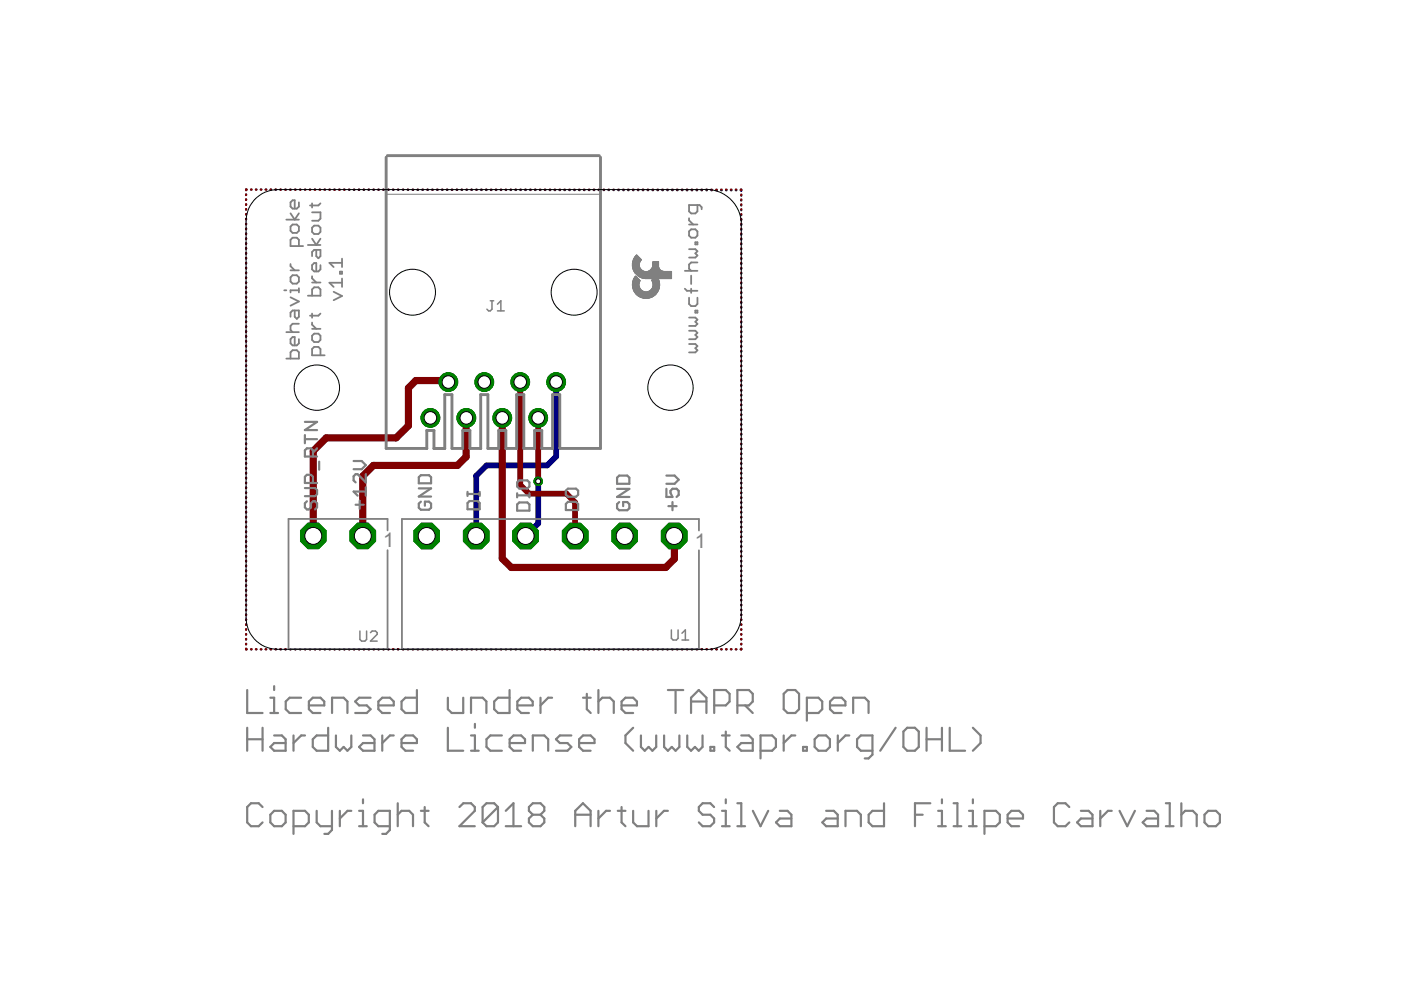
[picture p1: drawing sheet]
<svg xmlns="http://www.w3.org/2000/svg" width="297mm" height="210mm" viewBox="0 0 297 210" stroke-linecap="round" stroke-linejoin="round" font-family="sans-serif">
<defs><g id="words">
<g font-size="4.8" fill="#808080">
<text x="81.3" y="116.1">1</text>
<text x="147.3" y="116.1">1</text>
</g>
</g></defs>
<g fill="none" stroke="#000080" stroke-width=".47">
<path d="M52.2 41.2v.2M52.2 42.3v.1M52.2 43.3v.1M52.2 44.3v.1M52.2 45.4v.1M52.2 46.4v.1M52.2 47.4v.2M52.2 48.5v.1M52.2 49.5v.1M52.2 50.5v.2M52.2 51.6v.1M52.2 52.6v.1"/>
<path d="M52.2 53.7v.1M52.2 54.7v.1M52.2 55.7v.2M52.2 56.8v.1M52.2 57.8v.1M52.2 58.8v.1M52.2 59.9v.1M52.3 40.2l-.1 .1M53.2 40.2h.1M54.3 40.2h.1M55.3 40.2h.1M56.3 40.2h.2"/>
<path d="M57.4 40.2h.1M58.4 40.2h.1M59.4 40.2h.2M60.5 40.2h.1M61.5 40.2h.1M62.5 40.2h.2M63.6 40.2h.1M64.6 40.2h.1M65.7 40.2h.1M66.7 40.2h.1M67.8 40.2h.1M68.8 40.2h.1"/>
<path d="M69.8 40.2h.2M70.9 40.2h.1M71.9 40.2h.1M72.9 40.2h.2M74 40.2h.1M75 40.2h.1M76.1 40.2h.1M77.1 40.2h.1M78.1 40.2h.2M79.2 40.2h.1M80.2 40.2h.1M81.2 40.2h.2"/>
<path d="M82.3 40.2h.1M83.3 40.2h.1M84.3 40.2h.2M85.4 40.2h.1M86.4 40.2h.2M87.5 40.2h.1M88.5 40.3h.1M89.6 40.3h.1M90.6 40.3h.1M91.6 40.3h.2M92.7 40.3h.1M93.7 40.3h.1"/>
<path d="M94.7 40.3h.2M95.8 40.3h.1M96.8 40.3h.1M97.9 40.3h.1M98.9 40.3h.1M99.9 40.3h.2M101 40.3h.1M102 40.3h.1M103 40.3h.2M104.1 40.3h.1M105.1 40.3h.1M106.2 40.3h.1"/>
<path d="M107.2 40.3h.1M108.2 40.3h.2M109.3 40.3h.1M110.3 40.3h.1M111.4 40.3h.1M112.4 40.3h.1M113.4 40.3h.2M114.5 40.3h.1M115.5 40.3h.1M116.5 40.3h.2M117.6 40.3h.1M118.6 40.3h.1"/>
<path d="M119.7 40.3h.1M120.7 40.3h.1M121.7 40.3h.2M122.8 40.3h.1M123.8 40.3h.1M124.8 40.3h.2M125.9 40.3h.1M126.9 40.3h.1M128 40.3h.1M129 40.3h.1M130 40.3h.2M131.1 40.3h.1"/>
<path d="M132.1 40.3h.1M133.2 40.3h.1M134.2 40.3h.1M135.2 40.3h.2M136.3 40.3h.1M137.3 40.3h.1M138.3 40.3h.2M139.4 40.3h.1M140.4 40.3h.1M141.5 40.3h.1M142.5 40.3h.1M143.5 40.3h.2"/>
<path d="M144.6 40.3h.1M145.6 40.3h.1M146.6 40.3h.2M147.7 40.3h.1M148.7 40.3h.1M149.8 40.3h.1M150.8 40.3h.1M151.8 40.3h.2M152.9 40.3h.1M153.9 40.3h.2M155 40.3h.1M156 40.3h.1"/>
<path d="M157 40.3l.2 .2M157.2 41.4v.1M157.2 42.4v.1M157.2 43.5v.1M157.2 44.5v.1M157.2 45.5v.1M157.2 46.5v.2M157.2 47.6v.1M157.2 48.6v.1M157.2 49.7v.1M157.2 50.7v.1M157.2 51.7v.1"/>
<path d="M157.2 52.8v.1M157.2 53.8v.1M157.2 54.8v.1M157.2 55.9v.1M157.2 56.9v.1M157.2 57.9v.1M157.2 59v.1M52.2 60.9v.1M52.2 61.9v.2M52.2 63v.1M52.2 64v.1M52.2 65v.2"/>
<path d="M52.2 66.1v.1M52.2 67.1v.1M52.2 68.2v.1M52.2 69.2v.1M52.2 70.2v.2M52.2 71.3v.1M52.2 72.3v.1M52.2 73.3v.1M52.2 74.4v.1M52.2 75.4v.1M52.2 76.4v.2M52.2 77.5v.1"/>
<path d="M52.2 78.5v.1M52.2 79.5v.2M157.2 60v.1M157.2 61v.2M157.2 62.1v.1M157.2 63.1v.1M157.2 64.1v.2M157.2 65.2v.1M157.2 66.2v.1M157.2 67.2v.2M157.2 68.3v.1M157.2 69.3v.1"/>
<path d="M157.2 70.3v.2M157.2 71.4v.1M157.2 72.4v.1M157.2 73.4v.2M157.2 74.5v.1M157.2 75.5v.1M157.2 76.5v.2M157.2 77.6v.1M157.2 78.6v.1M157.2 79.7v.1M52.2 80.6v.1M52.2 81.6v.1"/>
<path d="M52.2 82.7v.1M52.2 83.7v.1M52.2 84.7v.2M52.2 85.8v.1M52.2 86.8v.1M52.2 87.8v.1M52.2 88.9v.1M52.2 89.9v.1M52.2 90.9v.2M52.2 92v.1M52.2 93v.1M52.2 94v.2"/>
<path d="M52.2 95.1v.1M52.2 96.1v.1M52.2 97.2v.1M52.2 98.2v.1M52.2 99.2v.2M157.2 80.7v.1M157.2 81.7v.1M157.2 82.7v.2M157.2 83.8v.1M157.2 84.8v.1M157.2 85.9v.1M157.2 86.9v.1"/>
<path d="M157.2 87.9v.1M157.2 88.9v.2M157.2 90v.1M157.2 91v.1M157.2 92.1v.1M157.2 93.1v.1M157.2 94.1v.1M157.2 95.1v.2M157.2 96.2v.1M157.2 97.2v.1M157.2 98.3v.1M157.2 99.3v.1"/>
<path d="M52.2 100.3v.1M52.2 101.3v.1M52.2 102.3v.1M52.2 103.4v.1M52.2 104.4v.1M52.2 105.4v.2M52.2 106.5v.1M52.2 107.5v.1M52.2 108.5v.2M52.2 109.6v.1M52.2 110.6v.1M52.2 111.7v.1"/>
<path d="M52.2 112.7v.1M52.2 113.7v.2M52.2 114.8v.1M52.2 115.8v.1M52.2 116.8v.1M52.2 117.9v.1M52.2 118.9v.1M52.2 119.9v.2M157.2 100.3v.1M157.2 101.4v.1M157.2 102.4v.1M157.2 103.4v.1"/>
<path d="M157.2 104.5v.1M157.2 105.5v.1M157.2 106.5v.1M157.2 107.6v.1M157.2 108.6v.1M157.2 109.6v.1M157.2 110.7v.1M157.2 111.7v.1M157.2 112.7v.2M157.2 113.8v.1M157.2 114.8v.1M157.2 115.8v.2"/>
<path d="M157.2 116.9v.1M157.2 117.9v.1M157.2 118.9v.2M157.2 120v.1M52.2 137.5l.1 .2M52.2 121v.1M52.2 122v.1M52.2 123v.2M52.2 124.1v.1M52.2 125.1v.1M52.2 126.2v.1M52.2 127.2v.1"/>
<path d="M52.2 128.2v.2M52.2 129.3v.1M52.2 130.3v.1M52.2 131.3v.1M52.2 132.4v.1M52.2 133.4v.1M52.2 134.4v.2M52.2 135.5v.1M52.2 136.5v.1M53.2 137.7h.1M54.3 137.7h.1M55.3 137.7h.1"/>
<path d="M56.3 137.7h.2M57.4 137.7h.1M58.4 137.7h.1M59.4 137.7h.2M60.5 137.7h.1M61.5 137.7h.1M62.5 137.7h.2M63.6 137.7h.1M64.6 137.7h.1M65.7 137.7h.1M66.7 137.7h.1M67.8 137.7h.1"/>
<path d="M68.8 137.7h.1M69.8 137.7h.2M70.9 137.7h.1M71.9 137.7h.1M72.9 137.7h.2M74 137.7h.1M75 137.7h.1M76.1 137.7h.1M77.1 137.7h.1M78.1 137.7h.2M79.2 137.7h.1M80.2 137.7h.1"/>
<path d="M81.2 137.7h.2M82.3 137.7h.1M83.3 137.7h.1M84.3 137.7h.2M85.4 137.7h.1M86.4 137.7h.2M87.5 137.7h.1M88.5 137.7h.1M89.6 137.7h.1M90.6 137.7h.1M91.6 137.7h.2M92.7 137.7h.1"/>
<path d="M93.7 137.7h.1M94.7 137.7h.2M95.8 137.7h.1M96.8 137.7h.1M97.9 137.7h.1M98.9 137.7h.1M99.9 137.7h.2M101 137.7h.1M102 137.7h.1M103 137.7h.2M104.1 137.7h.1M105.1 137.7h.1"/>
<path d="M106.2 137.7h.1M107.2 137.7h.1M108.2 137.7h.2M109.3 137.7h.1M110.3 137.7h.1M111.4 137.7h.1M112.4 137.7h.1M113.4 137.7h.2M114.5 137.7h.1M115.5 137.7h.1M116.5 137.7h.2M117.6 137.7h.1"/>
<path d="M118.6 137.7h.1M119.7 137.7h.1M120.7 137.7h.1M121.7 137.7h.2M122.8 137.7h.1M123.8 137.7h.1M124.8 137.7h.2M125.9 137.7h.1M126.9 137.7h.1M128 137.7h.1M129 137.7h.1M130 137.7h.2"/>
<path d="M131.1 137.7h.1M132.1 137.7h.1M133.2 137.7h.1M134.2 137.7h.1M135.2 137.7h.2M136.3 137.7h.1M137.3 137.7h.1M138.3 137.7h.2M139.4 137.7h.1M140.4 137.7h.1M141.5 137.7h.1M142.5 137.7h.1"/>
<path d="M143.5 137.7h.2M144.6 137.7h.1M145.6 137.7h.1M146.6 137.7h.2M147.7 137.7h.1M148.7 137.7h.1M149.8 137.7h.1M150.8 137.7h.1M151.8 137.7h.2M152.9 137.7h.1M153.9 137.7h.2M155 137.7h.1"/>
<path d="M156 137.7h.1M157.2 137.5l-.2 .2M157.2 121v.1M157.2 122v.2M157.2 123.1v.1M157.2 124.1v.1M157.2 125.1v.2M157.2 126.2v.1M157.2 127.2v.1M157.2 128.2v.2M157.2 129.3v.1M157.2 130.3v.1"/>
<path d="M157.2 131.3v.2M157.2 132.4v.1M157.2 133.4v.1M157.2 134.5v.1M157.2 135.5v.1M157.2 136.5v.1"/>
</g>
<path d="M117.9 81v15.8l-1.9 1.9h-12.8l-2.2 2.2v12.7M114.1 102v9l-2.7 2.6" fill="none" stroke="#000080" stroke-width="1.2"/>
<circle cx="106.5" cy="88.6" r="1.99" fill="#008000" stroke="#008000" stroke-width=".21"/>
<circle cx="106.5" cy="88.6" r="1.33" fill="#fff" stroke="#000" stroke-width=".21"/>
<circle cx="110.3" cy="81" r="1.99" fill="#008000" stroke="#008000" stroke-width=".21"/>
<circle cx="110.3" cy="81" r="1.33" fill="#fff" stroke="#000" stroke-width=".21"/>
<circle cx="114.1" cy="88.6" r="1.99" fill="#008000" stroke="#008000" stroke-width=".21"/>
<circle cx="114.1" cy="88.6" r="1.33" fill="#fff" stroke="#000" stroke-width=".21"/>
<circle cx="117.9" cy="81" r="1.99" fill="#008000" stroke="#008000" stroke-width=".21"/>
<circle cx="117.9" cy="81" r="1.33" fill="#fff" stroke="#000" stroke-width=".21"/>
<circle cx="102.7" cy="81" r="1.99" fill="#008000" stroke="#008000" stroke-width=".21"/>
<circle cx="102.7" cy="81" r="1.33" fill="#fff" stroke="#000" stroke-width=".21"/>
<circle cx="98.9" cy="88.6" r="1.99" fill="#008000" stroke="#008000" stroke-width=".21"/>
<circle cx="98.9" cy="88.6" r="1.33" fill="#fff" stroke="#000" stroke-width=".21"/>
<circle cx="95.1" cy="81" r="1.99" fill="#008000" stroke="#008000" stroke-width=".21"/>
<circle cx="95.1" cy="81" r="1.33" fill="#fff" stroke="#000" stroke-width=".21"/>
<circle cx="91.2" cy="88.6" r="1.99" fill="#008000" stroke="#008000" stroke-width=".21"/>
<circle cx="91.2" cy="88.6" r="1.33" fill="#fff" stroke="#000" stroke-width=".21"/>
<circle cx="142.9" cy="113.6" r="2.93" fill="#008000" stroke="#008000" stroke-width=".21"/>
<circle cx="142.9" cy="113.6" r="1.8" fill="#fff" stroke="#000" stroke-width=".21"/>
<circle cx="132.4" cy="113.6" r="2.93" fill="#008000" stroke="#008000" stroke-width=".21"/>
<circle cx="132.4" cy="113.6" r="1.8" fill="#fff" stroke="#000" stroke-width=".21"/>
<circle cx="121.9" cy="113.6" r="2.93" fill="#008000" stroke="#008000" stroke-width=".21"/>
<circle cx="121.9" cy="113.6" r="1.8" fill="#fff" stroke="#000" stroke-width=".21"/>
<circle cx="111.4" cy="113.6" r="2.93" fill="#008000" stroke="#008000" stroke-width=".21"/>
<circle cx="111.4" cy="113.6" r="1.8" fill="#fff" stroke="#000" stroke-width=".21"/>
<circle cx="101" cy="113.6" r="2.93" fill="#008000" stroke="#008000" stroke-width=".21"/>
<circle cx="101" cy="113.6" r="1.8" fill="#fff" stroke="#000" stroke-width=".21"/>
<circle cx="90.5" cy="113.6" r="2.93" fill="#008000" stroke="#008000" stroke-width=".21"/>
<circle cx="90.5" cy="113.6" r="1.8" fill="#fff" stroke="#000" stroke-width=".21"/>
<circle cx="76.9" cy="113.6" r="2.93" fill="#008000" stroke="#008000" stroke-width=".21"/>
<circle cx="76.9" cy="113.6" r="1.8" fill="#fff" stroke="#000" stroke-width=".21"/>
<circle cx="66.4" cy="113.6" r="2.93" fill="#008000" stroke="#008000" stroke-width=".21"/>
<circle cx="66.4" cy="113.6" r="1.8" fill="#fff" stroke="#000" stroke-width=".21"/>
<circle cx="114.1" cy="102" r=".91" fill="#008000" stroke="#008000" stroke-width=".21"/>
<circle cx="114.1" cy="102" r=".53" fill="#fff" stroke="#000" stroke-width=".21"/>
<g fill="none" stroke="#800000" stroke-width=".47">
<path d="M52.2 41.2v.2M52.2 42.3v.1M52.2 43.3v.1M52.2 44.3v.1M52.2 45.4v.1M52.2 46.4v.1M52.2 47.4v.2M52.2 48.5v.1M52.2 49.5v.1M52.2 50.5v.2M52.2 51.6v.1M52.2 52.6v.1"/>
<path d="M52.2 53.7v.1M52.2 54.7v.1M52.2 55.7v.2M52.2 56.8v.1M52.2 57.8v.1M52.2 58.8v.1M52.2 59.9v.1M52.3 40.2l-.1 .1M53.2 40.2h.1M54.3 40.2h.1M55.3 40.2h.1M56.3 40.2h.2"/>
<path d="M57.4 40.2h.1M58.4 40.2h.1M59.4 40.2h.2M60.5 40.2h.1M61.5 40.2h.1M62.5 40.2h.2M63.6 40.2h.1M64.6 40.2h.1M65.7 40.2h.1M66.7 40.2h.1M67.8 40.2h.1M68.8 40.2h.1"/>
<path d="M69.8 40.2h.2M70.9 40.2h.1M71.9 40.2h.1M72.9 40.2h.2M74 40.2h.1M75 40.2h.1M76.1 40.2h.1M77.1 40.2h.1M78.1 40.2h.2M79.2 40.2h.1M80.2 40.2h.1M81.2 40.2h.2"/>
<path d="M82.3 40.2h.1M83.3 40.2h.1M84.3 40.2h.2M85.4 40.2h.1M86.4 40.2h.2M87.5 40.2h.1M88.5 40.2h.1M89.6 40.2h.1M90.6 40.2h.1M91.6 40.2h.2M92.7 40.2h.1M93.7 40.2h.1"/>
<path d="M94.7 40.2h.2M95.8 40.2h.1M96.8 40.2h.1M97.9 40.2h.1M98.9 40.2h.1M99.9 40.2h.2M101 40.2h.1M102 40.2h.1M103 40.2h.2M104.1 40.2h.1M105.1 40.2h.1M106.2 40.2h.1"/>
<path d="M107.2 40.2h.1M108.2 40.2h.2M109.3 40.2h.1M110.3 40.2h.1M111.4 40.2h.1M112.4 40.2h.1M113.4 40.2h.2M114.5 40.2h.1M115.5 40.2h.1M116.5 40.2h.2M117.6 40.2h.1M118.6 40.2h.1"/>
<path d="M119.7 40.2h.1M120.7 40.2h.1M121.7 40.2h.2M122.8 40.2h.1M123.8 40.2h.1M124.8 40.2h.2M125.9 40.2h.1M126.9 40.2h.1M128 40.2h.1M129 40.2h.1M130 40.2h.2M131.1 40.2h.1"/>
<path d="M132.1 40.2h.1M133.2 40.2h.1M134.2 40.2h.1M135.2 40.2h.2M136.3 40.2h.1M137.3 40.2h.1M138.3 40.2h.2M139.4 40.2h.1M140.4 40.2h.1M141.5 40.2h.1M142.5 40.2h.1M143.5 40.2h.2"/>
<path d="M144.6 40.2h.1M145.6 40.2h.1M146.6 40.2h.2M147.7 40.2h.1M148.7 40.2h.1M149.8 40.2h.1M150.8 40.2h.1M151.8 40.2h.2M152.9 40.2h.1M153.9 40.2h.2M155 40.2h.1M156 40.2h.1"/>
<path d="M157 40.2l.2 .1M157.2 41.2v.2M157.2 42.3v.1M157.2 43.3v.1M157.2 44.3v.1M157.2 45.4v.1M157.2 46.4v.1M157.2 47.4v.2M157.2 48.5v.1M157.2 49.5v.1M157.2 50.5v.2M157.2 51.6v.1"/>
<path d="M157.2 52.6v.1M157.2 53.7v.1M157.2 54.7v.1M157.2 55.7v.2M157.2 56.8v.1M157.2 57.8v.1M157.2 58.8v.1M157.2 59.9v.1M52.2 60.9v.1M52.2 61.9v.2M52.2 63v.1M52.2 64v.1"/>
<path d="M52.2 65v.2M52.2 66.1v.1M52.2 67.1v.1M52.2 68.2v.1M52.2 69.2v.1M52.2 70.2v.2M52.2 71.3v.1M52.2 72.3v.1M52.2 73.3v.1M52.2 74.4v.1M52.2 75.4v.1M52.2 76.4v.2"/>
<path d="M52.2 77.5v.1M52.2 78.5v.1M52.2 79.5v.2M157.2 60.9v.1M157.2 61.9v.2M157.2 63v.1M157.2 64v.1M157.2 65v.2M157.2 66.1v.1M157.2 67.1v.1M157.2 68.2v.1M157.2 69.2v.1"/>
<path d="M157.2 70.2v.2M157.2 71.3v.1M157.2 72.3v.1M157.2 73.3v.1M157.2 74.4v.1M157.2 75.4v.1M157.2 76.4v.2M157.2 77.5v.1M157.2 78.5v.1M157.2 79.5v.2M52.2 80.6v.1M52.2 81.6v.1"/>
<path d="M52.2 82.7v.1M52.2 83.7v.1M52.2 84.7v.2M52.2 85.8v.1M52.2 86.8v.1M52.2 87.8v.1M52.2 88.9v.1M52.2 89.9v.1M52.2 90.9v.2M52.2 92v.1M52.2 93v.1M52.2 94v.2"/>
<path d="M52.2 95.1v.1M52.2 96.1v.1M52.2 97.2v.1M52.2 98.2v.1M52.2 99.2v.2M157.2 80.6v.1M157.2 81.6v.1M157.2 82.7v.1M157.2 83.7v.1M157.2 84.7v.2M157.2 85.8v.1M157.2 86.8v.1"/>
<path d="M157.2 87.8v.1M157.2 88.9v.1M157.2 89.9v.1M157.2 90.9v.2M157.2 92v.1M157.2 93v.1M157.2 94v.2M157.2 95.1v.1M157.2 96.1v.1M157.2 97.2v.1M157.2 98.2v.1M157.2 99.2v.2"/>
<path d="M52.2 100.3v.1M52.2 101.3v.1M52.2 102.3v.1M52.2 103.4v.1M52.2 104.4v.1M52.2 105.4v.2M52.2 106.5v.1M52.2 107.5v.1M52.2 108.5v.2M52.2 109.6v.1M52.2 110.6v.1M52.2 111.7v.1"/>
<path d="M52.2 112.7v.1M52.2 113.7v.2M52.2 114.8v.1M52.2 115.8v.1M52.2 116.8v.1M52.2 117.9v.1M52.2 118.9v.1M52.2 119.9v.2M157.2 100.3v.1M157.2 101.3v.1M157.2 102.3v.1M157.2 103.4v.1"/>
<path d="M157.2 104.4v.1M157.2 105.4v.2M157.2 106.5v.1M157.2 107.5v.1M157.2 108.5v.2M157.2 109.6v.1M157.2 110.6v.1M157.2 111.7v.1M157.2 112.7v.1M157.2 113.7v.2M157.2 114.8v.1M157.2 115.8v.1"/>
<path d="M157.2 116.8v.1M157.2 117.9v.1M157.2 118.9v.1M157.2 119.9v.2M52.2 137.5l.1 .2M52.2 121v.1M52.2 122v.1M52.2 123v.2M52.2 124.1v.1M52.2 125.1v.1M52.2 126.2v.1M52.2 127.2v.1"/>
<path d="M52.2 128.2v.2M52.2 129.3v.1M52.2 130.3v.1M52.2 131.3v.1M52.2 132.4v.1M52.2 133.4v.1M52.2 134.4v.2M52.2 135.5v.1M52.2 136.5v.1M53.2 137.7h.1M54.3 137.7h.1M55.3 137.7h.1"/>
<path d="M56.3 137.7h.2M57.4 137.7h.1M58.4 137.7h.1M59.4 137.7h.2M60.5 137.7h.1M61.5 137.7h.1M62.5 137.7h.2M63.6 137.7h.1M64.6 137.7h.1M65.7 137.7h.1M66.7 137.7h.1M67.8 137.7h.1"/>
<path d="M68.8 137.7h.1M69.8 137.7h.2M70.9 137.7h.1M71.9 137.7h.1M72.9 137.7h.2M74 137.7h.1M75 137.7h.1M76.1 137.7h.1M77.1 137.7h.1M78.1 137.7h.2M79.2 137.7h.1M80.2 137.7h.1"/>
<path d="M81.2 137.7h.2M82.3 137.7h.1M83.3 137.7h.1M84.3 137.7h.2M85.4 137.7h.1M86.4 137.7h.2M87.5 137.7h.1M88.5 137.7h.1M89.6 137.7h.1M90.6 137.7h.1M91.6 137.7h.2M92.7 137.7h.1"/>
<path d="M93.7 137.7h.1M94.7 137.7h.2M95.8 137.7h.1M96.8 137.7h.1M97.9 137.7h.1M98.9 137.7h.1M99.9 137.7h.2M101 137.7h.1M102 137.7h.1M103 137.7h.2M104.1 137.7h.1M105.1 137.7h.1"/>
<path d="M106.2 137.7h.1M107.2 137.7h.1M108.2 137.7h.2M109.3 137.7h.1M110.3 137.7h.1M111.4 137.7h.1M112.4 137.7h.1M113.4 137.7h.2M114.5 137.7h.1M115.5 137.7h.1M116.5 137.7h.2M117.6 137.7h.1"/>
<path d="M118.6 137.7h.1M119.7 137.7h.1M120.7 137.7h.1M121.7 137.7h.2M122.8 137.7h.1M123.8 137.7h.1M124.8 137.7h.2M125.9 137.7h.1M126.9 137.7h.1M128 137.7h.1M129 137.7h.1M130 137.7h.2"/>
<path d="M131.1 137.7h.1M132.1 137.7h.1M133.2 137.7h.1M134.2 137.7h.1M135.2 137.7h.2M136.3 137.7h.1M137.3 137.7h.1M138.3 137.7h.2M139.4 137.7h.1M140.4 137.7h.1M141.5 137.7h.1M142.5 137.7h.1"/>
<path d="M143.5 137.7h.2M144.6 137.7h.1M145.6 137.7h.1M146.6 137.7h.2M147.7 137.7h.1M148.7 137.7h.1M149.8 137.7h.1M150.8 137.7h.1M151.8 137.7h.2M152.9 137.7h.1M153.9 137.7h.2M155 137.7h.1"/>
<path d="M156 137.7h.1M157.2 137.5l-.2 .2M157.2 121v.1M157.2 122v.1M157.2 123v.2M157.2 124.1v.1M157.2 125.1v.1M157.2 126.2v.1M157.2 127.2v.1M157.2 128.2v.2M157.2 129.3v.1M157.2 130.3v.1"/>
<path d="M157.2 131.3v.1M157.2 132.4v.1M157.2 133.4v.1M157.2 134.4v.2M157.2 135.5v.1M157.2 136.5v.1"/>
</g>
<path d="M95.1 81l-.3-.3h-6.6l-1.6 1.6v8l-2.6 2.5h-14.8l-2.8 2.8v18M98.8 88.7v8.2l-1.8 1.8h-17.8l-2.3 2.2v12.7M106.5 88.6v29.8l1.9 1.9h32.8l1.8-1.8-.1-4.9" fill="none" stroke="#800000" stroke-width="1.5"/>
<path d="M98.9 88.6l-.1 .1" fill="none" stroke="#800000" stroke-width="1.8"/>
<path d="M110.3 81v21.8l1.9 1.9h7.9l1.8 1.8v7.1M114.1 88.6v13.5" fill="none" stroke="#800000" stroke-width="1.2"/>
<circle cx="106.5" cy="88.6" r="1.99" fill="#008000" stroke="#008000" stroke-width=".21"/>
<circle cx="106.5" cy="88.6" r="1.33" fill="#fff" stroke="#000" stroke-width=".21"/>
<circle cx="110.3" cy="81" r="1.99" fill="#008000" stroke="#008000" stroke-width=".21"/>
<circle cx="110.3" cy="81" r="1.33" fill="#fff" stroke="#000" stroke-width=".21"/>
<circle cx="114.1" cy="88.6" r="1.99" fill="#008000" stroke="#008000" stroke-width=".21"/>
<circle cx="114.1" cy="88.6" r="1.33" fill="#fff" stroke="#000" stroke-width=".21"/>
<circle cx="117.9" cy="81" r="1.99" fill="#008000" stroke="#008000" stroke-width=".21"/>
<circle cx="117.9" cy="81" r="1.33" fill="#fff" stroke="#000" stroke-width=".21"/>
<circle cx="102.7" cy="81" r="1.99" fill="#008000" stroke="#008000" stroke-width=".21"/>
<circle cx="102.7" cy="81" r="1.33" fill="#fff" stroke="#000" stroke-width=".21"/>
<circle cx="98.9" cy="88.6" r="1.99" fill="#008000" stroke="#008000" stroke-width=".21"/>
<circle cx="98.9" cy="88.6" r="1.33" fill="#fff" stroke="#000" stroke-width=".21"/>
<circle cx="95.1" cy="81" r="1.99" fill="#008000" stroke="#008000" stroke-width=".21"/>
<circle cx="95.1" cy="81" r="1.33" fill="#fff" stroke="#000" stroke-width=".21"/>
<circle cx="91.2" cy="88.6" r="1.99" fill="#008000" stroke="#008000" stroke-width=".21"/>
<circle cx="91.2" cy="88.6" r="1.33" fill="#fff" stroke="#000" stroke-width=".21"/>
<circle cx="142.9" cy="113.6" r="2.93" fill="#008000" stroke="#008000" stroke-width=".21"/>
<circle cx="142.9" cy="113.6" r="1.8" fill="#fff" stroke="#000" stroke-width=".21"/>
<circle cx="132.4" cy="113.6" r="2.93" fill="#008000" stroke="#008000" stroke-width=".21"/>
<circle cx="132.4" cy="113.6" r="1.8" fill="#fff" stroke="#000" stroke-width=".21"/>
<circle cx="121.9" cy="113.6" r="2.93" fill="#008000" stroke="#008000" stroke-width=".21"/>
<circle cx="121.9" cy="113.6" r="1.8" fill="#fff" stroke="#000" stroke-width=".21"/>
<circle cx="111.4" cy="113.6" r="2.93" fill="#008000" stroke="#008000" stroke-width=".21"/>
<circle cx="111.4" cy="113.6" r="1.8" fill="#fff" stroke="#000" stroke-width=".21"/>
<circle cx="101" cy="113.6" r="2.93" fill="#008000" stroke="#008000" stroke-width=".21"/>
<circle cx="101" cy="113.6" r="1.8" fill="#fff" stroke="#000" stroke-width=".21"/>
<circle cx="90.5" cy="113.6" r="2.93" fill="#008000" stroke="#008000" stroke-width=".21"/>
<circle cx="90.5" cy="113.6" r="1.8" fill="#fff" stroke="#000" stroke-width=".21"/>
<circle cx="76.9" cy="113.6" r="2.93" fill="#008000" stroke="#008000" stroke-width=".21"/>
<circle cx="76.9" cy="113.6" r="1.8" fill="#fff" stroke="#000" stroke-width=".21"/>
<circle cx="66.4" cy="113.6" r="2.93" fill="#008000" stroke="#008000" stroke-width=".21"/>
<circle cx="66.4" cy="113.6" r="1.8" fill="#fff" stroke="#000" stroke-width=".21"/>
<circle cx="114.1" cy="102" r=".91" fill="#008000" stroke="#008000" stroke-width=".21"/>
<circle cx="114.1" cy="102" r=".53" fill="#fff" stroke="#000" stroke-width=".21"/>
<g fill="none" stroke="#808080" stroke-width=".47">
<path d="M64.6 92.2v1.8M64.6 93.1h2.6M64.6 89.5h2.6l-2.6 1.7h2.6M66.4 96.8v-1.3l-.5-.4h-.8l-.5 .4v1.3h2.6M67.2 95.1l-.8 .8M67.7 97.9v1.7M75 97.7h1.7l.9 .9-.9 .9h-1.7M64.6 103.5h2.2l.4 .4v.9l-.4 .4h-2.2M65.1 106.3l-.5 .4v.9l.5 .4h.4l.4-.4v-.9l.5-.4h.4l.4 .4v.9l-.4 .4M66.4 102.4v-1.3l-.5-.4h-.8l-.5 .4v1.3h2.6M75.4 107h1.7M76.3 106.2v1.7"/>
<path d="M77.6 104.2h-2.6l.8 .9M77.6 100.5v1.8l-1.8-1.8h-.4l-.4 .5v.9l.4 .4M77.6 103.4v1.7M88.8 101.2l.4-.4h1.8l.4 .4v1.3h-2.6zM88.8 103.5h2.6l-2.6 1.8h2.6M89.2 106.4l-.4 .4v.9l.4 .4h1.8l.4-.4v-.9l-.4-.4h-.9v.8M99.1 106.7l.4-.5h1.8l.4 .5v1.3h-2.6zM99.1 104.3v.9M99.1 104.7h2.6M101.7 104.3v.9M109.6 102.3l.5-.4h1.7l.4 .4v.8l-.4 .5h-1.7l-.5-.5zM109.6 104.6v.9"/>
<path d="M109.6 107l.5-.5h1.7l.4 .5v1.3h-2.6zM109.6 105h2.6M112.2 104.6v.9M120 104l.4-.4h1.7l.5 .4v.9l-.5 .4h-1.7l-.4-.4zM120.4 106.4h1.7l.5 .4v1.3h-2.6v-1.3zM130.8 103.7h2.6l-2.6 1.7h2.6M130.8 101.3l.5-.5h1.7l.4 .5v1.3h-2.6zM131.3 106.4l-.5 .5v.9l.5 .4h1.7l.4-.4v-.9l-.4-.5h-.9v.9M141.3 100.8h1.7l.9 .9-.9 .9h-1.7M141.3 103.6v1.8h1.3l-.4-.9v-.4l.4-.5h.8l.5 .5v.8l-.5 .5M141.7 107.3h1.7M142.6 106.4v1.8"/>
<path d="M52.4 146.3v4.9h3.3M52.4 154.3v4.9M52.4 156.7h3.3M55.7 154.3v4.9M57.3 151.2h1.6M57.3 147.9h.8v3.3M58.1 145.5v.8M58.1 155.9h1.7l.8 .8v2.5h-2.5l-.8-.8 .8-.9h2.5M62.2 155.9v3.3M63.8 147.9h-2.4l-.8 .8v1.7l.8 .8h2.4M64.7 155.9h-.8l-1.7 1.6M65.5 149.6h3.2v-.9l-.8-.8h-1.6l-.8 .8v1.7l.8 .8h1.6"/>
<path d="M69.6 154.3v4.9h-2.5l-.8-.8v-1.7l.8-.8h2.5M70.4 151.2v-3.3h2.5l.8 .8v2.5M71.2 155.9v2.5l.9 .8 .8-.8 .8 .8 .8-.8v-2.5M77 155.9h1.6l.8 .8v2.5h-2.4l-.9-.8 .9-.9h2.4M78.6 147.9h-2.5l-.8 .8 .8 .9h1.7l.8 .8-.8 .8h-2.5M80.2 149.6h3.3v-.9l-.8-.8h-1.7l-.8 .8v1.7l.8 .8h1.7M81 155.9v3.3M83.5 155.9h-.8l-1.7 1.6M85.1 157.5h3.3v-.8l-.8-.8h-1.6l-.9 .8v1.7l.9 .8h1.6M88.4 146.3v4.9h-2.4l-.9-.8v-1.7l.9-.8h2.4M95 147.9v2.5l.8 .8h2.4v-3.3M95 154.3v4.9h3.2"/>
<path d="M99.9 151.2v-3.3h2.4l.8 .8v2.5M99.9 155.9h.8v3.3M99.9 159.2h1.6M100.7 153.5v.8M106.4 155.9h-2.4l-.9 .8v1.7l.9 .8h2.4M108 146.3v4.9h-2.4l-.8-.8v-1.7l.8-.8h2.4M108.1 157.5h3.2v-.8l-.8-.8h-1.6l-.8 .8v1.7l.8 .8h1.6M109.7 149.6h3.2v-.9l-.8-.8h-1.6l-.8 .8v1.7l.8 .8h1.6M113 159.2v-3.3h2.4l.8 .8v2.5M114.6 147.9v3.3M117.1 147.9h-.9l-1.6 1.7M121.1 155.9h-2.4l-.8 .8 .8 .8h1.6l.8 .9-.8 .8h-2.4"/>
<path d="M122.8 157.5h3.2v-.8l-.8-.8h-1.6l-.8 .8v1.7l.8 .8h1.6M123.6 147.9h1.6M124.4 147.1v3.3l.8 .8M126.9 148.7l.8-.8h1.6l.8 .8v2.5M126.9 146.3v4.9M131.8 149.6h3.2v-.9l-.8-.8h-1.6l-.8 .8v1.7l.8 .8h1.6M134.2 154.3l-1.6 1.6v1.6l1.6 1.7M135.9 155.9v2.5l.8 .8 .8-.8 .8 .8 .8-.8v-2.5M140.8 155.9v2.5l.8 .8 .8-.8 .8 .8 .8-.8v-2.5M141.6 146.3h3.3M143.2 146.3v4.9M145.7 155.9v2.5l.8 .8 .8-.8 .8 .8 .8-.8v-2.5"/>
<path d="M146.5 151.2v-3.3l1.6-1.6 1.7 1.6v3.3M146.5 148.7h3.3M150.6 158.4h.8v.8h-.8zM151.4 149.6h2.5l.8-.9v-1.6l-.8-.8h-2.5v4.9M153.1 155.9h1.6M153.9 155.1v3.3l.8 .8M156.3 149.6h2.5l.8-.9v-1.6l-.8-.8h-2.5v4.9M157.2 155.9h1.6l.8 .8v2.5h-2.4l-.9-.8 .9-.9h2.4M158 149.6l1.6 1.6M161.2 159.2h2.5l.8-.8v-1.7l-.8-.8h-2.5v4.9M166.2 147.1l.8-.8h1.6l.8 .8v3.3l-.8 .8h-1.6l-.8-.8zM166.2 155.9v3.3"/>
<path d="M168.6 155.9h-.8l-1.6 1.6M170.3 158.4h.8v.8h-.8zM171.1 151.2h2.4l.8-.8v-1.7l-.8-.8h-2.4v4.9M172.7 156.7l.8-.8h1.7l.8 .8v1.7l-.8 .8h-1.7l-.8-.8zM176 149.6h3.2v-.9l-.8-.8h-1.6l-.8 .8v1.7l.8 .8h1.6M177.6 155.9v3.3M180.1 155.9h-.8l-1.7 1.6M180.9 151.2v-3.3h2.4l.8 .8v2.5M185 159.2h-2.5l-.8-.8v-1.7l.8-.8h2.5v4.1l-.9 .8h-.8M189.9 154.3l-3.3 4.9M191.5 155.1l.8-.8h1.7l.8 .8v3.3l-.8 .8h-1.7l-.8-.8zM196.4 156.7h3.3"/>
<path d="M196.4 154.3v4.9M199.7 154.3v4.9M201.4 154.3v4.9h3.2M206.3 154.3l1.6 1.6v1.6l-1.6 1.7M55.7 171.1l-.9-.8h-1.6l-.8 .8v3.3l.8 .8h1.6l.9-.8M58.1 171.9h1.7l.8 .8v1.7l-.8 .8h-1.7l-.8-.8v-1.7zM62.2 175.2h2.5l.8-.8v-1.7l-.8-.8h-2.5v4.9M67.1 171.9v2.5l.8 .8h2.5M70.4 171.9v4.1l-.8 .8h-.8M72.1 171.9v3.3M74.5 171.9h-.8l-1.6 1.6M76.1 175.2h1.7"/>
<path d="M76.1 171.9h.9v3.3M77 169.5v.8M82.7 175.2h-2.5l-.8-.8v-1.7l.8-.8h2.5v4.1l-.8 .8h-.9M84.3 172.7l.8-.8h1.7l.8 .8v2.5M84.3 170.3v4.9M89.2 171.9h1.7M90 171.1v3.3l.9 .8M97.4 171.1l.8-.8h1.7l.8 .8v.8l-3.3 3.3h3.3M105.6 171.1l-.8-.8h-1.7l-.8 .8v3.3M105.6 171.1v3.3l-.8 .8h-1.7l-.8-.8M105.6 171.1l-3.3 3.3M107.2 175.2h3.3"/>
<path d="M107.2 171.9l1.7-1.6v4.9M113 172.7l-.9-.8v-.8l.9-.8h1.6l.8 .8v.8l-.8 .8M113 172.7l-.9 .8v.9l.9 .8h1.6l.8-.8v-.9l-.8-.8M113 172.7h1.6M122 172.7h3.2M122 175.2v-3.3l1.6-1.6 1.6 1.6v3.3M126.9 171.9v3.3M129.3 171.9h-.8l-1.6 1.6M131 171.9h1.6M131.8 171.1v3.3l.8 .8M134.2 171.9v2.5l.9 .8h2.4v-3.3M139.1 171.9v3.3"/>
<path d="M141.6 171.9h-.8l-1.7 1.6M151.4 171.1l-.8-.8h-1.6l-.8 .8v.8l.8 .8h1.6l.8 .8v.9l-.8 .8h-1.6l-.8-.8M153.1 171.9h.8v3.3M153.1 175.2h1.6M153.9 169.5v.8M156.3 170.3h.9v4.9M156.3 175.2h1.7M159.6 171.9l1.6 3.3 1.7-3.3M165.3 171.9h1.7l.8 .8v2.5h-2.5l-.8-.8 .8-.9h2.5M175.2 171.9h1.6l.8 .8v2.5h-2.4l-.9-.8 .9-.9h2.4M179.3 175.2v-3.3h2.4l.8 .8v2.5M187.4 170.3v4.9h-2.4l-.8-.8v-1.7l.8-.8h2.4"/>
<path d="M194 172.7h1.6M197.3 170.3h-3.3v4.9M198.9 171.9h.8v3.3M198.9 175.2h1.6M199.7 169.5v.8M202.2 170.3h.8v4.9M202.2 175.2h1.6M205.4 175.2h1.7M205.4 171.9h.9v3.3M206.3 169.5v.8M208.7 175.2h2.5l.8-.8v-1.7l-.8-.8h-2.5v4.9M213.6 173.5h3.3v-.8l-.8-.8h-1.7l-.8 .8v1.7l.8 .8h1.7"/>
<path d="M226.7 171.1l-.8-.8h-1.6l-.8 .8v3.3l.8 .8h1.6l.8-.8M229.2 171.9h1.6l.8 .8v2.5h-2.4l-.8-.8 .8-.9h2.4M233.3 171.9v3.3M235.7 171.9h-.8l-1.6 1.6M237.4 171.9l1.6 3.3 1.6-3.3M243.1 171.9h1.6l.8 .8v2.5h-2.4l-.8-.8 .8-.9h2.4M247.2 170.3h.8v4.9M247.2 175.2h1.6M250.5 172.7l.8-.8h1.6l.8 .8v2.5M250.5 170.3v4.9M256.2 171.9h1.6l.8 .8v1.7l-.8 .8h-1.6l-.8-.8v-1.7z"/>
</g>
<g fill="none" stroke="#808080" stroke-width=".38">
<path d="M60.7 46.6h2.7M61.6 48l.4-.4h.9l.5 .4v.9l-.5 .5h-.9l-.4-.5zM61.6 58.8l.4-.4h.9l.5 .4v.9l-.5 .4h-.9l-.4-.4zM61.6 56v.4l.9 .9M61.6 57.3h1.8M61.6 45.2l.9 1.4 .9-1.4M63.4 42.9v.9l-.5 .4h-.9l-.4-.4v-.9l.4-.4h.5v1.7M63.4 52.2v-1.4l-.5-.4h-.9l-.4 .4v1.4h2.7M65.3 51.9h2.6M66.2 43.1v.9M66.2 48.3l.4-.5h.9l.4 .5v.9l-.4 .4h-.9l-.4-.4zM66.2 58.6v.4l.9 .9"/>
<path d="M66.2 45h1.7v1.4l-.4 .4h-1.3M66.2 59.9h1.7M66.2 50.6l.9 1.3 .8-1.3M67.1 53v1.3l.4 .5 .4-.5v-1.3h-1.3l-.4 .4v.9M67.9 56.2v.9l-.4 .5h-.9l-.4-.5v-.9l.4-.4h.5v1.8M67.9 43.1l-.4 .5h-1.8M72.1 57.6h.4v.4h-.4zM72.5 59.9h-2.7l.9 .9M72.5 54.8v1.8M72.5 59.1v1.7M72.5 55.7h-2.7l.9 .9M145.2 57.4h2.7"/>
<path d="M146.1 49.1l.4-.5h.9l.5 .5v.9l-.5 .4h-.9l-.4-.4zM146.1 47.6h1.8M146.1 46.3v.4l.9 .9M146.1 52.8h1.3l.5 .5-.5 .4 .5 .5-.5 .4h-1.3M146.5 58.4v1.8M147.4 51.4h.5v.4h-.5zM147.9 43.5v1.3l-.5 .5h-.9l-.4-.5v-1.3h2.2l.5 .4v.5M147.9 55.6h-1.4l-.4 .5v.9l.4 .4M60.3 61.6h.4M60.7 76h2.7v-1.3l-.5-.4h-.9l-.4 .4v1.3M60.7 70.4h2.7M61.6 63l1.8 .9-1.8 .9"/>
<path d="M62.5 65.8v1.4l.4 .4 .5-.4v-1.4h-1.4l-.4 .5v.9M63.4 61.1v.9M63.4 71.9v.9l-.5 .4h-.9l-.4-.4v-.9l.4-.4h.5v1.7M63.4 61.6h-1.8v.4M63.4 68.6h-1.4l-.4 .5v.9l.4 .4M65.3 62.7h2.6v-1.3l-.4-.5h-.9l-.4 .5v1.3M66.2 66.5v.9M66.2 68.4v.4l.9 .9M66.2 69.7h1.7M66.6 70.7h.9l.4 .5v.9l-.4 .4h-.9l-.4-.4v-.9zM67.9 75.3v-1.3l-.4-.4h-.9l-.4 .4v1.3h2.6M67.9 66.5l-.4 .4h-1.8"/>
<path d="M70.7 61.9l1.8 .9-1.8 .8M145.2 61.2l.4 .5h2.3M146.1 72.9h1.3l.5 .5-.5 .4 .5 .5-.5 .4h-1.3M146.1 70.1h1.3l.5 .5-.5 .4 .5 .5-.5 .4h-1.3M146.1 67.3h1.3l.5 .5-.5 .4 .5 .5-.5 .4h-1.3M146.1 63.1v1.4l.4 .4h.9l.5-.4v-1.4M146.5 61.2v.9M147.4 65.8h.5v.5h-.5zM82.2 112.5v-2.5h-21v27.6h21v-21M148.2 112.5v-2.5h-63v27.6h63v-20.9"/>
</g>
<path d="M81.9 33.3v61.8h8.6v-3.8h1.5v3.8h2.3v-11.4h1.5v11.4h2.3v-3.8h1.5v3.8h2.3v-11.4h1.5v11.4h2.3v-3.8h1.6v3.8h2.2v-11.4h1.6v11.4h2.2v-3.8h1.6v3.8h2.3v-11.4h1.5v11.4h8.6v-61.8M82.1 33h45" fill="none" stroke="#808080" stroke-width=".61"/>
<path d="M81.9 41.2h45.4" fill="none" stroke="#808080" stroke-width=".21"/>
<g fill="#808080" stroke="#808080" stroke-width=".21">
<path d="M142.3 57.6l.1 1.4z"/>
<path d="M142.3 57.6v1.4z"/>
<path d="M142.2 57.6l.1 1.4z"/>
<path d="M142.2 57.6v1.4z"/>
<path d="M142.1 57.6l.1 1.4z"/>
<path d="M142 57.6l.1 1.4z"/>
<path d="M142 57.6v1.4z"/>
<path d="M141.9 57.6l.1 1.4z"/>
<path d="M141.9 57.6v1.4z"/>
<path d="M141.8 57.6l.1 1.4z"/>
<path d="M141.8 57.6v1.4z"/>
<path d="M141.7 57.6l.1 1.4z"/>
<path d="M141.7 57.6v1.4z"/>
<path d="M141.6 57.6v1.4z"/>
<path d="M141.5 57.6l.1 1.4z"/>
<path d="M141.5 57.6v1.4z"/>
<path d="M141.4 57.6l.1 1.4z"/>
<path d="M141.4 57.6v1.4z"/>
<path d="M141.3 57.6l.1 1.4z"/>
<path d="M141.3 57.6v1.4z"/>
<path d="M141.2 57.6v1.4z"/>
<path d="M141.1 57.6l.1 1.4z"/>
<path d="M141.1 57.6v1.4z"/>
<path d="M141 57.6l.1 1.4z"/>
<path d="M141 57.6v1.4z"/>
<path d="M140.9 57.6v1.4z"/>
<path d="M140.8 57.6v1.4z"/>
<path d="M140.7 57.6l.1 1.4z"/>
<path d="M140.7 57.5v1.5z"/>
<path d="M140.6 57.5l.1 1.5z"/>
<path d="M140.6 57.5v1.5z"/>
<path d="M140.5 57.5l.1 1.5z"/>
<path d="M140.5 57.5v1.5z"/>
<path d="M140.4 57.5v1.5z"/>
<path d="M140.3 57.5l.1 1.5z"/>
<path d="M140.3 57.5v1.5z"/>
<path d="M140.2 57.4l.1 1.6z"/>
<path d="M140.2 57.4v1.6z"/>
<path d="M140.1 57.4l.1 1.6z"/>
<path d="M140.1 57.3v1.7z"/>
<path d="M140 57.3v1.7z"/>
<path d="M140 57.2v1.8z"/>
<path d="M139.9 57.1v1.9z"/>
<path d="M139.8 57.1l.1 1.9z"/>
<path d="M139.8 60.1l.1 .5z"/>
<path d="M139.8 57v2z"/>
<path d="M139.8 60.9v.1z"/>
<path d="M139.8 59.7v.1z"/>
<path d="M139.8 59.8v1.1z"/>
<path d="M139.7 56.9l.1 2.1z"/>
<path d="M139.7 61.1l.1 .2z"/>
<path d="M139.7 59.6l.1 1.5z"/>
<path d="M139.7 56.8v2.2z"/>
<path d="M139.7 59.4v1.9z"/>
<path d="M139.6 55.5v3.5z"/>
<path d="M139.6 59.2v2.3z"/>
<path d="M139.6 59v.1z"/>
<path d="M139.6 59.1v2.5z"/>
<path d="M139.5 55.5v3.5z"/>
<path d="M139.5 59v2.7z"/>
<path d="M139.4 55.5l.1 3.4z"/>
<path d="M139.4 59l.1 2.8z"/>
<path d="M139.4 55.5v3.3z"/>
<path d="M139.4 58.8v3.1z"/>
<path d="M139.3 55.5l.1 3.2z"/>
<path d="M139.3 58.7l.1 3.3z"/>
<path d="M139.3 55.5v3.1z"/>
<path d="M139.3 58.7v3.4z"/>
<path d="M139.2 55.5v3.1z"/>
<path d="M139.2 58.6v3.6z"/>
<path d="M139.1 55.5l.1 3z"/>
<path d="M139.1 58.5l.1 3.7z"/>
<path d="M139.1 55.5v2.9z"/>
<path d="M139.1 58.5v3.8z"/>
<path d="M139 55.5l.1 2.8z"/>
<path d="M139 58.4l.1 3.9z"/>
<path d="M139 55.5v2.8z"/>
<path d="M139 58.3v4.1z"/>
<path d="M138.9 55.5l.1 2.8z"/>
<path d="M138.9 58.3l.1 4.1z"/>
<path d="M138.9 55.5v2.8z"/>
<path d="M138.9 58.4v4.1z"/>
<path d="M138.8 55.5l.1 2.9z"/>
<path d="M138.8 58.5l.1 4.1z"/>
<path d="M138.7 55.5l.1 2.9z"/>
<path d="M138.7 58.5l.1 4.1z"/>
<path d="M138.7 55.5v3z"/>
<path d="M138.7 58.6v4.1z"/>
<path d="M138.6 55.5l.1 3.1z"/>
<path d="M138.6 58.6l.1 4.1z"/>
<path d="M138.6 55.5v3.1z"/>
<path d="M138.6 58.7v4z"/>
<path d="M138.5 55.5l.1 3.2z"/>
<path d="M138.5 58.7l.1 4.1z"/>
<path d="M138.5 55.5v3.2z"/>
<path d="M138.5 58.8v4.1z"/>
<path d="M138.4 55.5l.1 3.3z"/>
<path d="M138.4 60.7l.1 2.1z"/>
<path d="M138.4 59.1l.1 1z"/>
<path d="M138.4 58.9l.1 .2z"/>
<path d="M138.3 56.6l.1 2.2z"/>
<path d="M138.3 56.5l.1 .1z"/>
<path d="M138.3 60.9l.1 2z"/>
<path d="M138.3 59.2l.1 .7z"/>
<path d="M138.3 58.9l.1 .2z"/>
<path d="M138.3 56.7v2.2z"/>
<path d="M138.3 61v1.9z"/>
<path d="M138.3 59.2v.5z"/>
<path d="M138.3 59v.1z"/>
<path d="M138.2 56.9l.1 2.1z"/>
<path d="M138.2 61.2l.1 1.8z"/>
<path d="M138.2 59.3l.1 .3z"/>
<path d="M138.2 56.9v2.1z"/>
<path d="M138.2 61.2v1.8z"/>
<path d="M138.2 59.4v.1z"/>
<path d="M138.1 57l.1 2z"/>
<path d="M138.1 61.3l.1 1.7z"/>
<path d="M138 57.1l.1 1.9z"/>
<path d="M138 61.4l.1 1.6z"/>
<path d="M138 57.1v1.9z"/>
<path d="M138 61.4v1.6z"/>
<path d="M137.9 57.2l.1 1.8z"/>
<path d="M137.9 61.5l.1 1.6z"/>
<path d="M137.9 57.3v1.7z"/>
<path d="M137.9 61.6v1.5z"/>
<path d="M137.8 57.3l.1 1.7z"/>
<path d="M137.8 61.6l.1 1.5z"/>
<path d="M137.8 57.4v1.6z"/>
<path d="M137.8 61.6v1.5z"/>
<path d="M137.7 57.4l.1 1.6z"/>
<path d="M137.7 61.7l.1 1.4z"/>
<path d="M137.7 57.4v1.6z"/>
<path d="M137.7 61.7v1.4z"/>
<path d="M137.6 57.5v1.5z"/>
<path d="M137.6 61.7v1.5z"/>
<path d="M137.5 57.5l.1 1.5z"/>
<path d="M137.5 61.8l.1 1.4z"/>
<path d="M137.5 57.5v1.5z"/>
<path d="M137.5 61.8v1.4z"/>
<path d="M137.4 57.5l.1 1.5z"/>
<path d="M137.4 61.8l.1 1.4z"/>
<path d="M137.4 57.5v1.5z"/>
<path d="M137.4 61.8v1.4z"/>
<path d="M137.3 57.6l.1 1.4z"/>
<path d="M137.3 61.8l.1 1.5z"/>
<path d="M137.3 57.6v1.4z"/>
<path d="M137.3 61.8v1.5z"/>
<path d="M137.2 57.6v1.4z"/>
<path d="M137.2 61.8v1.5z"/>
<path d="M137.1 57.6l.1 1.4z"/>
<path d="M137.1 61.9l.1 1.3z"/>
<path d="M137.1 57.6v1.4z"/>
<path d="M137.1 61.9v1.3z"/>
<path d="M137 57.6l.1 1.4z"/>
<path d="M137 61.9l.1 1.3z"/>
<path d="M137 57.6v1.4z"/>
<path d="M137 61.9v1.3z"/>
<path d="M136.9 57.6v1.4z"/>
<path d="M136.9 61.9v1.3z"/>
<path d="M136.8 57.6v1.4z"/>
<path d="M136.8 61.9v1.3z"/>
<path d="M136.7 57.6l.1 1.4z"/>
<path d="M136.7 61.9l.1 1.3z"/>
<path d="M136.7 57.6v1.4z"/>
<path d="M136.7 61.8v1.5z"/>
<path d="M136.6 57.6l.1 1.4z"/>
<path d="M136.6 61.8l.1 1.5z"/>
<path d="M136.6 57.5v1.5z"/>
<path d="M136.6 61.8v1.5z"/>
<path d="M136.5 57.5l.1 1.5z"/>
<path d="M136.5 61.8l.1 1.4z"/>
<path d="M136.5 57.5v1.5z"/>
<path d="M136.5 61.8v1.4z"/>
<path d="M136.4 57.5v1.5z"/>
<path d="M136.4 61.8v1.4z"/>
<path d="M136.3 57.5l.1 1.5z"/>
<path d="M136.3 61.8l.1 1.4z"/>
<path d="M136.3 57.4v1.5z"/>
<path d="M136.3 61.7v1.5z"/>
<path d="M136.2 57.4l.1 1.5z"/>
<path d="M136.2 61.7l.1 1.4z"/>
<path d="M136.2 57.4v1.5z"/>
<path d="M136.2 61.7v1.4z"/>
<path d="M136.1 57.4l.1 1.5z"/>
<path d="M136.1 61.6l.1 1.5z"/>
<path d="M136.1 57.3v1.6z"/>
<path d="M136.1 61.6v1.5z"/>
<path d="M136 57.3v1.6z"/>
<path d="M136 61.6v1.5z"/>
<path d="M136 57.2v1.6z"/>
<path d="M136 61.5v1.6z"/>
<path d="M135.9 57.1v1.7z"/>
<path d="M135.9 55v.1z"/>
<path d="M135.9 61.4v1.6z"/>
<path d="M135.8 57.1l.1 1.7z"/>
<path d="M135.8 54.9l.1 .3z"/>
<path d="M135.8 61.4l.1 1.6z"/>
<path d="M135.8 57v1.8z"/>
<path d="M135.8 54.8v.5z"/>
<path d="M135.8 61.3v1.7z"/>
<path d="M135.7 56.9l.1 1.8z"/>
<path d="M135.7 54.8l.1 .6z"/>
<path d="M135.7 61.2l.1 1.8z"/>
<path d="M135.7 56.9v1.9z"/>
<path d="M135.7 54.7v.8z"/>
<path d="M135.7 61.1v1.9z"/>
<path d="M135.7 59.4v.2z"/>
<path d="M135.6 56.7v2z"/>
<path d="M135.6 54.7v.9z"/>
<path d="M135.6 61v1.9z"/>
<path d="M135.6 59.4v.3z"/>
<path d="M135.6 56.6v2.1z"/>
<path d="M135.6 54.6v1.2z"/>
<path d="M135.6 56.5v.1z"/>
<path d="M135.6 60.9v2z"/>
<path d="M135.6 59.3v.6z"/>
<path d="M135.5 56.3v2.3z"/>
<path d="M135.5 54.6v1.6z"/>
<path d="M135.5 60.6v2.3z"/>
<path d="M135.5 59.3v.8z"/>
<path d="M135.4 54.5l.1 4.1z"/>
<path d="M135.4 59.2l.1 3.6z"/>
<path d="M135.4 54.5v4.1z"/>
<path d="M135.4 59.1v3.7z"/>
<path d="M135.3 54.4l.1 4.1z"/>
<path d="M135.3 59.1l.1 3.6z"/>
<path d="M135.3 54.3v4.1z"/>
<path d="M135.3 59v3.7z"/>
<path d="M135.2 54.3v4.2z"/>
<path d="M135.2 59v3.7z"/>
<path d="M135.1 54.2l.1 4.2z"/>
<path d="M135.1 58.9l.1 3.7z"/>
<path d="M135.1 54.2v4.2z"/>
<path d="M135.1 58.8v3.8z"/>
<path d="M135 54.1l.1 4.2z"/>
<path d="M135 58.8l.1 3.7z"/>
<path d="M135 54v4.2z"/>
<path d="M135 58.7v3.8z"/>
<path d="M134.9 54.1l.1 4.1z"/>
<path d="M134.9 58.7l.1 3.7z"/>
<path d="M134.9 54.2v3.9z"/>
<path d="M134.9 58.6v3.7z"/>
<path d="M134.8 54.2l.1 3.8z"/>
<path d="M134.8 58.6l.1 3.7z"/>
<path d="M134.7 54.3l.1 3.7z"/>
<path d="M134.7 58.5l.1 3.7z"/>
<path d="M134.7 54.4v3.6z"/>
<path d="M134.7 58.6v3.6z"/>
<path d="M134.6 54.5l.1 3.4z"/>
<path d="M134.6 58.7l.1 3.4z"/>
<path d="M134.6 54.5v3.3z"/>
<path d="M134.6 58.7v3.3z"/>
<path d="M134.5 54.6l.1 3.1z"/>
<path d="M134.5 58.8l.1 3.1z"/>
<path d="M134.5 54.7v2.9z"/>
<path d="M134.5 58.9v2.9z"/>
<path d="M134.4 54.9l.1 2.6z"/>
<path d="M134.4 59l.1 2.7z"/>
<path d="M134.3 54.9l.1 2.5z"/>
<path d="M134.3 59.1l.1 2.5z"/>
<path d="M134.3 55.1v2.2z"/>
<path d="M134.3 59.2v2.3z"/>
<path d="M134.2 55.2l.1 1.9z"/>
<path d="M134.2 59.4l.1 2z"/>
<path d="M134.2 55.4v1.5z"/>
<path d="M134.2 55.3v.1z"/>
<path d="M134.2 59.6v1.5z"/>
<path d="M134.1 55.7l.1 1z"/>
<path d="M134.1 55.5l.1 .2z"/>
<path d="M134.1 60.9l.1 .1z"/>
<path d="M134.1 59.8l.1 1.1z"/>
<path d="M134.1 56v.3z"/>
<path d="M134.1 60.2v.4z"/>
<path d="M134.1 56.3v.2z"/>
<path d="M134.1 55.8v.2z"/>
</g>
<path d="M103.9 63.8h.8M104.3 63.8v1.8l-.4 .3h-.3l-.4-.3M105.5 65.9h1.4M105.5 64.5l.7-.7v2.1M76.3 133.8v1.8l.4 .3h.7l.3-.3v-1.8M78.5 134.1l.4-.3h.7l.4 .3v.4l-1.5 1.4h1.5M142.3 133.6v1.7l.4 .4h.7l.4-.4v-1.7M144.6 135.7h1.4M144.6 134.3l.7-.7v2.1" fill="none" stroke="#808080" stroke-width=".32"/>
<g fill="none" stroke="#000" stroke-width=".21">
<path d="M54.4 41.9a6.6 6.6 0 0 1 4.5-1.7h90a7.5 7.5 0 0 1 8.3 6.7v84.1a7.5 7.5 0 0 1-8.3 6.7h-90a6.7 6.7 0 0 1-6.7-6.7v-84.1a6.7 6.7 0 0 1 2.2-5z"/>
<circle cx="87.5" cy="62" r="4.9"/>
<circle cx="121.7" cy="62" r="4.9"/>
<circle cx="67.2" cy="82.2" r="4.8"/>
<circle cx="142.2" cy="82.2" r="4.8"/>
</g>
<use href="#words"/>
</svg>
